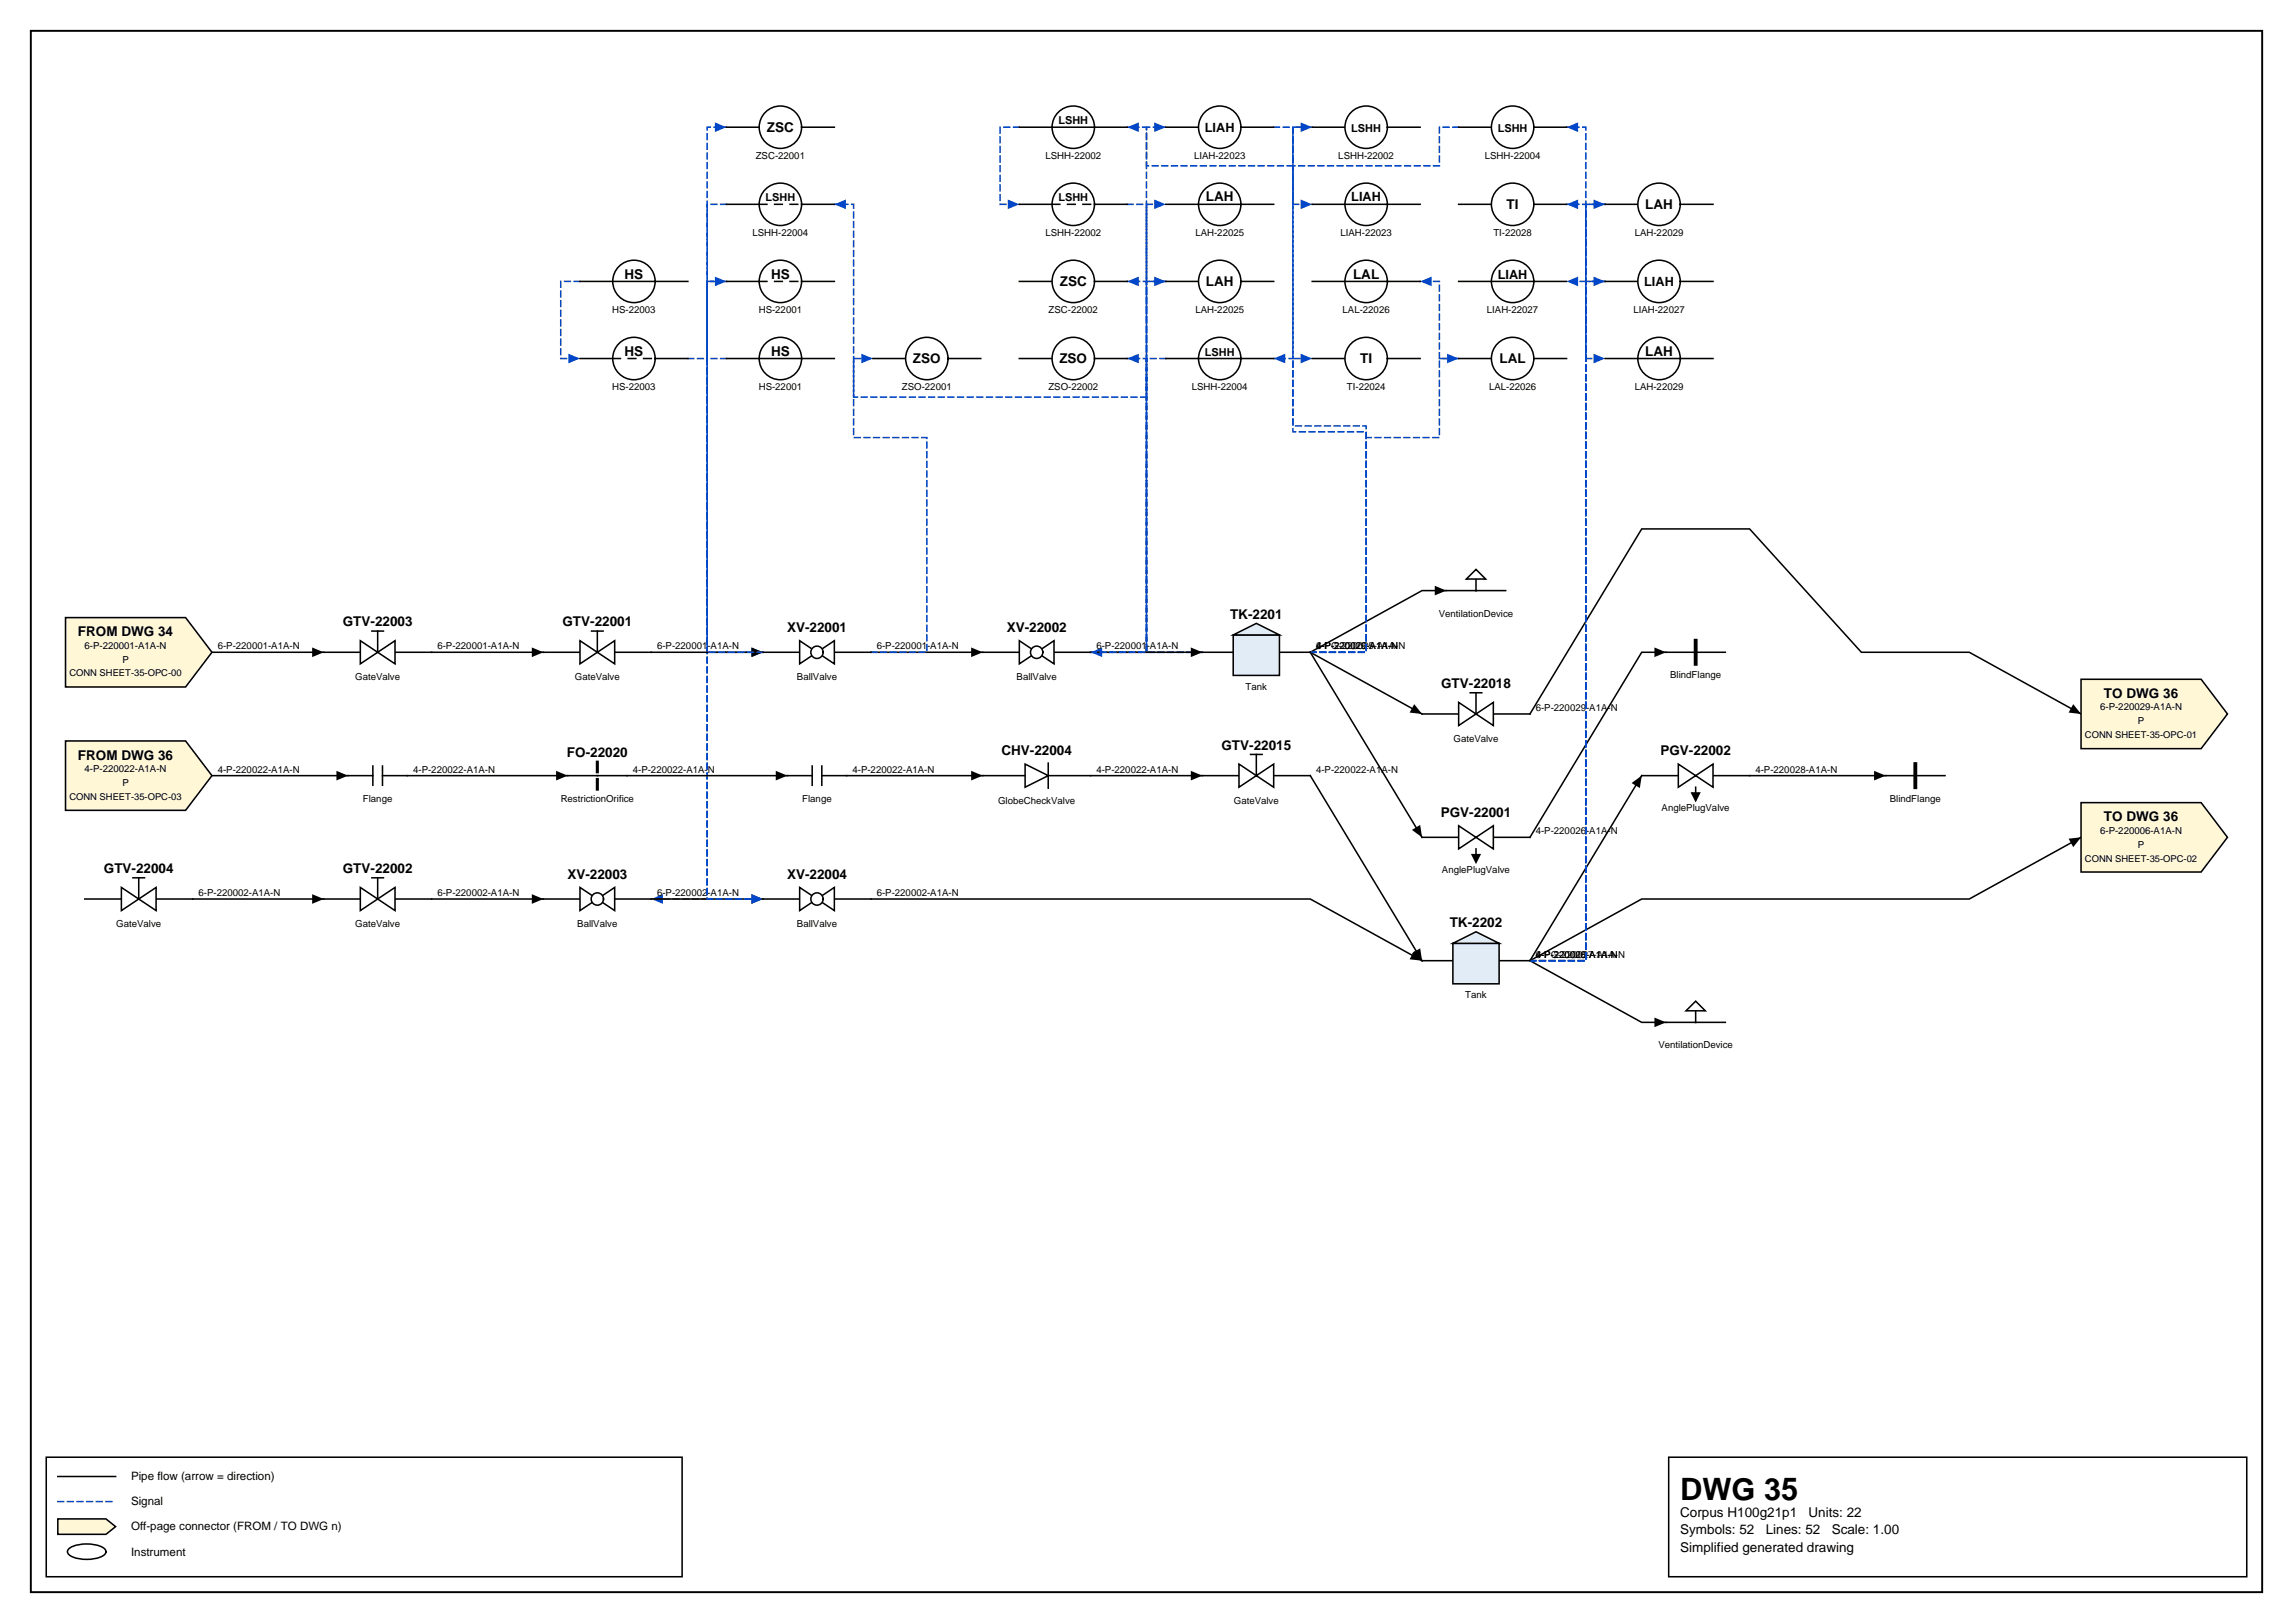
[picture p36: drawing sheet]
<svg xmlns="http://www.w3.org/2000/svg" width="420mm" height="297mm" viewBox="0 0 420 297" stroke-linecap="round" stroke-linejoin="round" font-family="sans-serif">
<defs><g id="words">
<text font-size="5.6" x="307.6" y="274.5">DWG 35</text>
<g font-size="2.5">
<text x="140.4" y="24.1">ZSC</text>
<text x="220.8" y="36.9">LAH</text>
<text x="275.8" y="38.3">TI</text>
<text x="301.2" y="38.3">LAH</text>
<text x="114.3" y="51">HS</text>
<text x="141.2" y="51">HS</text>
<text x="194" y="52.4">ZSC</text>
<text x="220.8" y="52.4">LAH</text>
<text x="247.7" y="51">LAL</text>
<text x="114.3" y="65.1">HS</text>
<text x="141.2" y="65.1">HS</text>
<text x="301.2" y="65.1">LAH</text>
<text x="167.1" y="66.5">ZSO</text>
<text x="194" y="66.5">ZSO</text>
<text x="249" y="66.5">TI</text>
<text x="274.5" y="66.5">LAL</text>
<text x="225.2" y="113.2">TK-2201</text>
<text x="14.3" y="116.4">FROM DWG 34</text>
<text x="62.8" y="114.6">GTV-22003</text>
<text x="103" y="114.6">GTV-22001</text>
<text x="144.1" y="115.7">XV-22001</text>
<text x="184.3" y="115.7">XV-22002</text>
<text x="263.8" y="125.9">GTV-22018</text>
<text x="385.2" y="127.7">TO DWG 36</text>
<text x="223.6" y="137.2">GTV-22015</text>
<text x="14.3" y="139">FROM DWG 36</text>
<text x="103.8" y="138.6">FO-22020</text>
<text x="183.3" y="138.3">CHV-22004</text>
<text x="304" y="138.3">PGV-22002</text>
<text x="263.8" y="149.5">PGV-22001</text>
<text x="385.2" y="150.3">TO DWG 36</text>
<text x="19" y="159.8">GTV-22004</text>
<text x="62.8" y="159.8">GTV-22002</text>
<text x="103.9" y="160.8">XV-22003</text>
<text x="144.1" y="160.8">XV-22004</text>
<text x="265.4" y="169.7">TK-2202</text>
<text x="307.6" y="277.6">Corpus H100g21p1</text>
<text x="307.6" y="280.8">Symbols: 52</text>
<text x="323.3" y="280.8">Lines: 52</text>
<text x="331.1" y="277.6">Units: 22</text>
<text x="335.3" y="280.8">Scale: 1.00</text>
<text x="307.6" y="284">Simplified generated drawing</text>
</g>
<g font-size="2.3">
<text x="220.6" y="24.1">LIAH</text>
<text x="247.4" y="36.9">LIAH</text>
<text x="274.2" y="51">LIAH</text>
<text x="301" y="52.4">LIAH</text>
</g>
<g font-size="2.1">
<text x="24" y="270.9">Pipe flow (arrow = direction)</text>
<text x="24" y="275.5">Signal</text>
<text x="24" y="280.1">Off-page connector (FROM / TO DWG n)</text>
<text x="24" y="284.7">Instrument</text>
</g>
<g font-size="2">
<text x="193.8" y="22.8">LSHH</text>
<text x="247.4" y="24.1">LSHH</text>
<text x="274.2" y="24.1">LSHH</text>
<text x="140.2" y="36.9">LSHH</text>
<text x="193.8" y="36.9">LSHH</text>
<text x="220.6" y="65.1">LSHH</text>
</g>
<g font-size="1.8">
<text x="138.4" y="29.1">ZSC-22001</text>
<text x="191.4" y="29.1">LSHH-22002</text>
<text x="218.6" y="29.1">LIAH-22023</text>
<text x="245" y="29.1">LSHH-22002</text>
<text x="271.8" y="29.1">LSHH-22004</text>
<text x="137.8" y="43.2">LSHH-22004</text>
<text x="191.4" y="43.2">LSHH-22002</text>
<text x="218.8" y="43.2">LAH-22025</text>
<text x="245.4" y="43.2">LIAH-22023</text>
<text x="273.4" y="43.2">TI-22028</text>
<text x="299.3" y="43.2">LAH-22029</text>
<text x="112.1" y="57.3">HS-22003</text>
<text x="138.9" y="57.3">HS-22001</text>
<text x="192" y="57.3">ZSC-22002</text>
<text x="218.8" y="57.3">LAH-22025</text>
<text x="245.8" y="57.3">LAL-22026</text>
<text x="272.2" y="57.3">LIAH-22027</text>
<text x="299" y="57.3">LIAH-22027</text>
<text x="112.1" y="71.4">HS-22003</text>
<text x="138.9" y="71.4">HS-22001</text>
<text x="165.1" y="71.4">ZSO-22001</text>
<text x="191.9" y="71.4">ZSO-22002</text>
<text x="218.2" y="71.4">LSHH-22004</text>
<text x="246.6" y="71.4">TI-22024</text>
<text x="272.6" y="71.4">LAL-22026</text>
<text x="299.3" y="71.4">LAH-22029</text>
<text x="263.4" y="112.9">VentilationDevice</text>
<text x="15.5" y="118.7">6-P-220001-A1A-N</text>
<text x="39.9" y="118.9">6-P-220001-A1A-N</text>
<text x="80.1" y="118.9">6-P-220001-A1A-N</text>
<text x="120.3" y="118.9">6-P-220001-A1A-N</text>
<text x="160.5" y="118.9">6-P-220001-A1A-N</text>
<text x="200.7" y="118.9">6-P-220001-A1A-N</text>
<text x="240.9" y="118.9">6-P-220029-A1A-N</text>
<text x="240.9" y="118.9">4-P-220026-A1A-N</text>
<text x="240.9" y="118.9">4-PG-220025-A1A-N</text>
<text x="22.4" y="121.3">P</text>
<text x="65" y="124.5">GateValve</text>
<text x="105.2" y="124.5">GateValve</text>
<text x="145.9" y="124.5">BallValve</text>
<text x="186.1" y="124.5">BallValve</text>
<text x="305.8" y="124.1">BlindFlange</text>
<text x="228" y="126.3">Tank</text>
<text x="281.2" y="130.1">6-P-220029-A1A-N</text>
<text x="384.5" y="130">6-P-220029-A1A-N</text>
<text x="266.1" y="135.8">GateValve</text>
<text x="391.4" y="132.6">P</text>
<text x="15.5" y="141.3">4-P-220022-A1A-N</text>
<text x="22.4" y="143.8">P</text>
<text x="39.9" y="141.4">4-P-220022-A1A-N</text>
<text x="75.6" y="141.4">4-P-220022-A1A-N</text>
<text x="115.9" y="141.4">4-P-220022-A1A-N</text>
<text x="156.1" y="141.4">4-P-220022-A1A-N</text>
<text x="200.7" y="141.4">4-P-220022-A1A-N</text>
<text x="240.9" y="141.4">4-P-220022-A1A-N</text>
<text x="321.4" y="141.4">4-P-220028-A1A-N</text>
<text x="66.4" y="146.7">Flange</text>
<text x="102.6" y="146.7">RestrictionOrifice</text>
<text x="146.9" y="146.7">Flange</text>
<text x="182.7" y="147.1">GlobeCheckValve</text>
<text x="225.9" y="147.1">GateValve</text>
<text x="304.2" y="148.5">AnglePlugValve</text>
<text x="346" y="146.7">BlindFlange</text>
<text x="281.2" y="152.7">4-P-220026-A1A-N</text>
<text x="384.5" y="152.6">6-P-220006-A1A-N</text>
<text x="391.4" y="155.1">P</text>
<text x="264" y="159.8">AnglePlugValve</text>
<text x="36.3" y="164">6-P-220002-A1A-N</text>
<text x="80.1" y="164">6-P-220002-A1A-N</text>
<text x="120.3" y="164">6-P-220002-A1A-N</text>
<text x="160.5" y="164">6-P-220002-A1A-N</text>
<text x="21.3" y="169.7">GateValve</text>
<text x="65" y="169.7">GateValve</text>
<text x="105.7" y="169.7">BallValve</text>
<text x="145.9" y="169.7">BallValve</text>
<text x="281.2" y="175.3">6-P-220006-A1A-N</text>
<text x="281.2" y="175.3">4-PG-220027-A1A-N</text>
<text x="281.2" y="175.3">4-P-220028-A1A-N</text>
<text x="268.3" y="182.7">Tank</text>
<text x="303.6" y="191.9">VentilationDevice</text>
</g>
<g font-size="1.7">
<text x="12.7" y="123.8">CONN SHEET-35-OPC-00</text>
<text x="381.7" y="135.1">CONN SHEET-35-OPC-01</text>
<text x="12.7" y="146.4">CONN SHEET-35-OPC-03</text>
<text x="381.7" y="157.7">CONN SHEET-35-OPC-02</text>
</g>
</g></defs>
<path d="M5.6 5.6h408.6v285.8h-408.6z" fill="none" stroke="#000" stroke-width=".35"/>
<path d="M8.5 266.7h116.4v21.9h-116.4zM10.6 270.2h10.6M305.5 266.7h105.8v21.9h-105.8z" fill="none" stroke="#000" stroke-width=".28"/>
<path d="M10.6 274.8h10.6" fill="none" stroke="#0046c8" stroke-width=".28" stroke-dasharray="1.1 .7"/>
<path d="M10.6 278h8.8l1.8 1.4-1.8 1.4h-8.8z" fill="#fff7d6" stroke="#000" stroke-width=".28"/>
<path d="M12.7 283.4a6.7 6.7 0 0 1 6.3 0 .72 .72 0 0 1 0 1.2 6.7 6.7 0 0 1-6.3 0 .72 .72 0 0 1 0-1.2z" fill="none" stroke="#000" stroke-width=".28"/>
<path d="M213.4 51.5h-3.5v-14.1h3.5" fill="none" stroke="#0046c8" stroke-width=".28" stroke-dasharray="1.1 .7"/>
<path d="M211.3 36.5l2.1 .9-2.1 .9z" fill="#0046c8"/>
<path d="M199.7 142h20.4" fill="none" stroke="#000" stroke-width=".28"/>
<path d="M218 141.1l2.1 .9-2.1 .8z" fill="#000"/>
<path d="M125.9 65.6h3.6v98.9h-10.3" fill="none" stroke="#0046c8" stroke-width=".28" stroke-dasharray="1.1 .7"/>
<path d="M119.2 164.5l2.2-.8v1.7z" fill="#0046c8"/>
<path d="M239.9 142l20.4 33.8" fill="none" stroke="#000" stroke-width=".28"/>
<path d="M258.5 174.5l1.5-.9 .3 2.2z" fill="#000"/>
<path d="M133 65.6h-3.5v-14.1h3.5" fill="none" stroke="#0046c8" stroke-width=".28" stroke-dasharray="1.1 .7"/>
<path d="M130.9 50.6l2.1 .9-2.1 .9z" fill="#0046c8"/>
<path d="M79 119.4h20.5M119.2 164.5h20.5" fill="none" stroke="#000" stroke-width=".28"/>
<path d="M97.4 118.5l2.1 .9-2.1 .9zM137.6 163.7l2.1 .8-2.1 .9z" fill="#000"/>
<path d="M133 51.5h-3.5v67.9h10.2" fill="none" stroke="#0046c8" stroke-width=".28" stroke-dasharray="1.1 .7"/>
<path d="M137.6 118.5l2.1 .9-2.1 .9z" fill="#0046c8"/>
<path d="M155 142h24.9" fill="none" stroke="#000" stroke-width=".28"/>
<path d="M177.8 141.1l2.1 .9-2.1 .8z" fill="#000"/>
<path d="M233.2 23.3h3.5v14.1h3.5" fill="none" stroke="#0046c8" stroke-width=".28" stroke-dasharray="1.1 .7"/>
<path d="M238.1 36.5l2.1 .9-2.1 .9z" fill="#0046c8"/>
<path d="M35.3 164.5h24" fill="none" stroke="#000" stroke-width=".28"/>
<path d="M57.1 163.7l2.2 .8-2.2 .9z" fill="#000"/>
<path d="M220.1 119.4h-10.2v-67.9h3.5" fill="none" stroke="#0046c8" stroke-width=".28" stroke-dasharray="1.1 .7"/>
<path d="M211.3 50.6l2.1 .9-2.1 .9z" fill="#0046c8"/>
<path d="M220.1 119.4h-10.2v-96.1h3.5" fill="none" stroke="#0046c8" stroke-width=".28" stroke-dasharray="1.1 .7"/>
<path d="M211.3 22.4l2.1 .9-2.1 .9z" fill="#0046c8"/>
<path d="M239.9 119.4l20.4 11.3" fill="none" stroke="#000" stroke-width=".28"/>
<path d="M258.9 128.9l1.4 1.8-2.2-.3z" fill="#000"/>
<path d="M239.9 119.4h10.2v-41.4h-13.4v-12.4h3.5" fill="none" stroke="#0046c8" stroke-width=".28" stroke-dasharray="1.1 .7"/>
<path d="M238.1 64.7l2.1 .9-2.1 .9z" fill="#0046c8"/>
<path d="M239.9 119.4l20.4 33.8" fill="none" stroke="#000" stroke-width=".28"/>
<path d="M258.5 151.9l1.5-.9 .3 2.2z" fill="#000"/>
<path d="M239.9 119.4h10.2v-40.4h-13.4v-55.7h3.5" fill="none" stroke="#0046c8" stroke-width=".28" stroke-dasharray="1.1 .7"/>
<path d="M238.1 22.4l2.1 .9-2.1 .9z" fill="#0046c8"/>
<path d="M264.8 108.1h-4.5l-20.4 11.3" fill="none" stroke="#000" stroke-width=".28"/>
<path d="M262.7 107.2l2.1 .9-2.1 .9z" fill="#000"/>
<path d="M239.9 119.4h10.2v-39.3h13.4v-14.5h3.6" fill="none" stroke="#0046c8" stroke-width=".28" stroke-dasharray="1.1 .7"/>
<path d="M264.9 64.7l2.2 .9-2.2 .9z" fill="#0046c8"/>
<path d="M186.6 23.3h-3.5v14.1h3.5" fill="none" stroke="#0046c8" stroke-width=".28" stroke-dasharray="1.1 .7"/>
<path d="M184.5 36.5l2.1 .9-2.1 .9z" fill="#0046c8"/>
<path d="M280.1 130.7l20.5-33.9h19.7l20.5 22.6h19.7l20.5 11.3M79 164.5h20.5" fill="none" stroke="#000" stroke-width=".28"/>
<path d="M379.6 128.9l1.4 1.8-2.3-.3zM97.4 163.7l2.1 .8-2.1 .9z" fill="#000"/>
<path d="M206.4 37.4h3.5v82h-10.2" fill="none" stroke="#0046c8" stroke-width=".28" stroke-dasharray="1.1 .7"/>
<path d="M199.7 119.4l2.1-.9v1.8z" fill="#0046c8"/>
<path d="M133 37.4h-3.5v127.1h10.2" fill="none" stroke="#0046c8" stroke-width=".28" stroke-dasharray="1.1 .7"/>
<path d="M137.6 163.7l2.1 .8-2.1 .9z" fill="#0046c8"/>
<path d="M119.2 119.4h20.5" fill="none" stroke="#000" stroke-width=".28"/>
<path d="M137.6 118.5l2.1 .9-2.1 .9z" fill="#000"/>
<path d="M199.7 119.4h10.2v-53.8h-3.5" fill="none" stroke="#0046c8" stroke-width=".28" stroke-dasharray="1.1 .7"/>
<path d="M206.4 65.6l2.1-.9v1.8z" fill="#0046c8"/>
<path d="M199.7 119.4h20.4" fill="none" stroke="#000" stroke-width=".28"/>
<path d="M218 118.5l2.1 .9-2.1 .9z" fill="#000"/>
<path d="M199.7 119.4h10.2v-67.9h-3.5" fill="none" stroke="#0046c8" stroke-width=".28" stroke-dasharray="1.1 .7"/>
<path d="M206.4 51.5l2.1-.9v1.8z" fill="#0046c8"/>
<path d="M38.8 119.4h20.5M159.5 164.5h80.4l20.4 11.3" fill="none" stroke="#000" stroke-width=".28"/>
<path d="M57.1 118.5l2.2 .9-2.2 .9zM258.9 174l1.4 1.8-2.2-.2z" fill="#000"/>
<path d="M213.4 65.6h-3.5v7.1h-53.6v-35.3h-3.5" fill="none" stroke="#0046c8" stroke-width=".28" stroke-dasharray="1.1 .7"/>
<path d="M152.8 37.4l2.1-.9v1.8z" fill="#0046c8"/>
<path d="M305 119.4h-4.4l-20.5 33.8" fill="none" stroke="#000" stroke-width=".28"/>
<path d="M302.9 118.5l2.1 .9-2.1 .9z" fill="#000"/>
<path d="M267.1 23.3h-3.6v7h-26.8v35.3h-3.5" fill="none" stroke="#0046c8" stroke-width=".28" stroke-dasharray="1.1 .7"/>
<path d="M233.2 65.6l2.1-.9v1.8z" fill="#0046c8"/>
<path d="M381 153.2l-20.5 11.3h-59.9l-20.5 11.3 20.5 11.3h4.4" fill="none" stroke="#000" stroke-width=".28"/>
<path d="M378.7 153.5l2.3-.3-1.4 1.8zM302.9 186.2l2.1 .9-2.1 .9z" fill="#000"/>
<path d="M280.1 175.8h10.2v-138.4h-3.5" fill="none" stroke="#0046c8" stroke-width=".28" stroke-dasharray="1.1 .7"/>
<path d="M286.8 37.4l2.1-.9v1.8z" fill="#0046c8"/>
<path d="M280.1 175.8h10.2v-152.5h-3.5" fill="none" stroke="#0046c8" stroke-width=".28" stroke-dasharray="1.1 .7"/>
<path d="M286.8 23.3l2.1-.9v1.8z" fill="#0046c8"/>
<path d="M300.6 142l-20.5 33.8" fill="none" stroke="#000" stroke-width=".28"/>
<path d="M298.7 143.3l1.9-1.3-.4 2.2z" fill="#000"/>
<path d="M280.1 175.8h10.2v-124.3h3.6" fill="none" stroke="#0046c8" stroke-width=".28" stroke-dasharray="1.1 .7"/>
<path d="M291.7 50.6l2.2 .9-2.2 .9z" fill="#0046c8"/>
<path d="M280.1 175.8h10.2v-138.4h3.6" fill="none" stroke="#0046c8" stroke-width=".28" stroke-dasharray="1.1 .7"/>
<path d="M291.7 36.5l2.2 .9-2.2 .9z" fill="#0046c8"/>
<path d="M320.3 142h24.9" fill="none" stroke="#000" stroke-width=".28"/>
<path d="M343.1 141.1l2.1 .9-2.1 .8z" fill="#000"/>
<path d="M293.9 51.5h-7.1" fill="none" stroke="#0046c8" stroke-width=".28" stroke-dasharray="1.1 .7"/>
<path d="M286.8 51.5l2.1-.9v1.8z" fill="#0046c8"/>
<path d="M74.6 142h29.3" fill="none" stroke="#000" stroke-width=".28"/>
<path d="M101.8 141.1l2.1 .9-2.1 .8z" fill="#000"/>
<path d="M240.2 23.3h-3.5v7h-26.8v-7h-3.5" fill="none" stroke="#0046c8" stroke-width=".28" stroke-dasharray="1.1 .7"/>
<path d="M206.4 23.3l2.1-.9v1.8z" fill="#0046c8"/>
<path d="M114.8 142h29.3" fill="none" stroke="#000" stroke-width=".28"/>
<path d="M142 141.1l2.1 .9-2.1 .8z" fill="#000"/>
<path d="M106.2 51.5h-3.5v14.1h3.5" fill="none" stroke="#0046c8" stroke-width=".28" stroke-dasharray="1.1 .7"/>
<path d="M104.1 64.7l2.1 .9-2.1 .9z" fill="#0046c8"/>
<path d="M159.5 119.4h20.4M38.8 142h24.9" fill="none" stroke="#000" stroke-width=".28"/>
<path d="M177.8 118.5l2.1 .9-2.1 .9zM61.6 141.1l2.1 .9-2.1 .8z" fill="#000"/>
<path d="M139.7 119.4h-10.2v-96.1h3.5" fill="none" stroke="#0046c8" stroke-width=".28" stroke-dasharray="1.1 .7"/>
<path d="M130.9 22.4l2.1 .9-2.1 .9z" fill="#0046c8"/>
<path d="M159.5 119.4h10.2v-39.3h-13.4v-14.5h3.5" fill="none" stroke="#0046c8" stroke-width=".28" stroke-dasharray="1.1 .7"/>
<path d="M157.7 64.7l2.1 .9-2.1 .9z" fill="#0046c8"/>
<path d="M293.9 37.4h-3.6v28.2h3.6" fill="none" stroke="#0046c8" stroke-width=".28" stroke-dasharray="1.1 .7"/>
<path d="M291.7 64.7l2.2 .9-2.2 .9z" fill="#0046c8"/>
<path d="M267.1 65.6h-3.6v-14.1h-3.5" fill="none" stroke="#0046c8" stroke-width=".28" stroke-dasharray="1.1 .7"/>
<path d="M260 51.5l2.1-.9v1.8z" fill="#0046c8"/>
<path d="M186.6 65.6h6M200.4 65.6h6" fill="none" stroke="#000" stroke-width=".28"/>
<circle cx="196.5" cy="65.6" r="3.9" fill="#fff" stroke="#000" stroke-width=".28"/>
<path d="M213.4 51.5h6M227.2 51.5h6" fill="none" stroke="#000" stroke-width=".28"/>
<circle cx="223.3" cy="51.5" r="3.9" fill="#fff" stroke="#000" stroke-width=".28"/>
<path d="M213.4 37.4h6M227.2 37.4h6" fill="none" stroke="#000" stroke-width=".28"/>
<circle cx="223.3" cy="37.4" r="3.9" fill="#fff" stroke="#000" stroke-width=".28"/>
<path d="M219.4 37.4h7.8M179.9 142h7.8M191.9 142h7.8" fill="none" stroke="#000" stroke-width=".28"/>
<path d="M187.7 139.8l4.2 2.2-4.2 2.1z" fill="#fff" stroke="#000" stroke-width=".28"/>
<path d="M106.2 65.6h6M119.9 65.6h6M191.9 139.7v4.6" fill="none" stroke="#000" stroke-width=".28"/>
<circle cx="116.1" cy="65.6" r="3.9" fill="#fff" stroke="#000" stroke-width=".28"/>
<path d="M112.2 65.6h1.4M115 65.6h1.4M117.8 65.6h1.4M345.2 142h10.9" fill="none" stroke="#000" stroke-width=".28"/>
<path d="M350.7 139.8v4.3" fill="none" stroke="#000" stroke-width=".71"/>
<path d="M381 146.9h22l4.8 6.3-4.8 6.4h-22z" fill="#fff7d6" stroke="#000" stroke-width=".28"/>
<path d="M305 187.1h10.9M310.4 185v2.1" fill="none" stroke="#000" stroke-width=".28"/>
<path d="M310.4 183.2l1.8 1.8h-3.5z" fill="#fff" stroke="#000" stroke-width=".28"/>
<path d="M220.1 142h6.7M233.2 142h6.7" fill="none" stroke="#000" stroke-width=".28"/>
<path d="M226.8 139.8l6.4 4.3v-4.3l-6.4 4.3z" fill="#fff" stroke="#000" stroke-width=".28"/>
<path d="M133 65.6h6M146.8 65.6h6M229 138.1h2.1M230 138.1v3.9" fill="none" stroke="#000" stroke-width=".28"/>
<circle cx="142.9" cy="65.6" r="3.9" fill="#fff" stroke="#000" stroke-width=".28"/>
<path d="M139 65.6h7.8M59.3 119.4h6.7M72.3 119.4h6.7" fill="none" stroke="#000" stroke-width=".28"/>
<path d="M66 117.3l6.3 4.2v-4.2l-6.3 4.2z" fill="#fff" stroke="#000" stroke-width=".28"/>
<path d="M68.1 115.5h2.1M69.1 115.5v3.9M99.5 164.5h6.7M112.5 164.5h6.7" fill="none" stroke="#000" stroke-width=".28"/>
<g fill="#fff" stroke="#000" stroke-width=".28">
<path d="M106.2 162.4l6.3 4.3v-4.3l-6.3 4.3z"/>
<circle cx="109.4" cy="164.5" r="1.13"/>
</g>
<path d="M133 51.5h6M146.8 51.5h6" fill="none" stroke="#000" stroke-width=".28"/>
<circle cx="142.9" cy="51.5" r="3.9" fill="#fff" stroke="#000" stroke-width=".28"/>
<path d="M213.4 23.3h6M227.2 23.3h6M139 51.5h1.4M141.8 51.5h1.4M144.6 51.5h1.4M144.1 142h4.6M148.7 140.2v3.5M150.5 142h4.5M150.5 140.2v3.5" fill="none" stroke="#000" stroke-width=".28"/>
<circle cx="223.3" cy="23.3" r="3.9" fill="#fff" stroke="#000" stroke-width=".28"/>
<path d="M15.5 164.5h6.7M28.6 164.5h6.7" fill="none" stroke="#000" stroke-width=".28"/>
<path d="M22.2 162.4l6.4 4.3v-4.3l-6.4 4.3z" fill="#fff" stroke="#000" stroke-width=".28"/>
<path d="M220.1 119.4h5.7M234.2 119.4h5.7M24.3 160.7h2.2M25.4 160.7v3.8" fill="none" stroke="#000" stroke-width=".28"/>
<g fill="#e2ecf7" stroke="#000" stroke-width=".28">
<path d="M225.8 116.2h8.4v7.4h-8.4z"/>
<path d="M225.8 116.2l4.2-2.1 4.2 2.1z"/>
</g>
<path d="M186.6 23.3h6M200.4 23.3h6" fill="none" stroke="#000" stroke-width=".28"/>
<circle cx="196.5" cy="23.3" r="3.9" fill="#fff" stroke="#000" stroke-width=".28"/>
<path d="M192.6 23.3h7.8M59.3 164.5h6.7M72.3 164.5h6.7" fill="none" stroke="#000" stroke-width=".28"/>
<path d="M66 162.4l6.3 4.3v-4.3l-6.3 4.3z" fill="#fff" stroke="#000" stroke-width=".28"/>
<path d="M186.6 51.5h6M200.4 51.5h6M68.1 160.7h2.1M69.1 160.7v3.8" fill="none" stroke="#000" stroke-width=".28"/>
<circle cx="196.5" cy="51.5" r="3.9" fill="#fff" stroke="#000" stroke-width=".28"/>
<path d="M260.3 130.7h6.8M273.4 130.7h6.7" fill="none" stroke="#000" stroke-width=".28"/>
<path d="M267.1 128.6l6.3 4.2v-4.2l-6.3 4.2z" fill="#fff" stroke="#000" stroke-width=".28"/>
<path d="M186.6 37.4h6M200.4 37.4h6M269.2 126.8h2.1M270.2 126.8v3.9" fill="none" stroke="#000" stroke-width=".28"/>
<circle cx="196.5" cy="37.4" r="3.9" fill="#fff" stroke="#000" stroke-width=".28"/>
<path d="M192.6 37.4h1.4M195.4 37.4h1.4M198.3 37.4h1.4M240.2 65.6h6M254 65.6h6" fill="none" stroke="#000" stroke-width=".28"/>
<circle cx="250.1" cy="65.6" r="3.9" fill="#fff" stroke="#000" stroke-width=".28"/>
<path d="M381 124.3h22l4.8 6.4-4.8 6.3h-22z" fill="#fff7d6" stroke="#000" stroke-width=".28"/>
<path d="M267.1 51.5h5.9M280.8 51.5h6" fill="none" stroke="#000" stroke-width=".28"/>
<circle cx="276.9" cy="51.5" r="3.9" fill="#fff" stroke="#000" stroke-width=".28"/>
<path d="M133 37.4h6M146.8 37.4h6M273 51.5h7.8" fill="none" stroke="#000" stroke-width=".28"/>
<circle cx="142.9" cy="37.4" r="3.9" fill="#fff" stroke="#000" stroke-width=".28"/>
<path d="M139 37.4h1.4M141.8 37.4h1.4M144.6 37.4h1.4M99.5 119.4h6.7M112.5 119.4h6.7" fill="none" stroke="#000" stroke-width=".28"/>
<path d="M106.2 117.3l6.3 4.2v-4.2l-6.3 4.2z" fill="#fff" stroke="#000" stroke-width=".28"/>
<path d="M108.3 115.5h2.1M109.4 115.5v3.9M179.9 119.4h6.7M193 119.4h6.7" fill="none" stroke="#000" stroke-width=".28"/>
<g fill="#fff" stroke="#000" stroke-width=".28">
<path d="M186.6 117.3l6.4 4.2v-4.2l-6.4 4.2z"/>
<circle cx="189.8" cy="119.4" r="1.13"/>
</g>
<path d="M240.2 51.5h6M254 51.5h6" fill="none" stroke="#000" stroke-width=".28"/>
<circle cx="250.1" cy="51.5" r="3.9" fill="#fff" stroke="#000" stroke-width=".28"/>
<path d="M246.2 51.5h7.8" fill="none" stroke="#000" stroke-width=".28"/>
<path d="M12 113h22l4.8 6.4-4.8 6.3h-22z" fill="#fff7d6" stroke="#000" stroke-width=".28"/>
<path d="M267.1 37.4h5.9M280.8 37.4h6" fill="none" stroke="#000" stroke-width=".28"/>
<circle cx="276.9" cy="37.4" r="3.9" fill="#fff" stroke="#000" stroke-width=".28"/>
<path d="M139.7 164.5h6.7M152.8 164.5h6.7" fill="none" stroke="#000" stroke-width=".28"/>
<g fill="#fff" stroke="#000" stroke-width=".28">
<path d="M146.4 162.4l6.4 4.3v-4.3l-6.4 4.3z"/>
<circle cx="149.6" cy="164.5" r="1.13"/>
</g>
<path d="M240.2 37.4h6M254 37.4h6" fill="none" stroke="#000" stroke-width=".28"/>
<circle cx="250.1" cy="37.4" r="3.9" fill="#fff" stroke="#000" stroke-width=".28"/>
<path d="M246.2 37.4h7.8M213.4 65.6h6M227.2 65.6h6" fill="none" stroke="#000" stroke-width=".28"/>
<circle cx="223.3" cy="65.6" r="3.9" fill="#fff" stroke="#000" stroke-width=".28"/>
<path d="M219.4 65.6h7.8M305 119.4h10.9M260.3 153.2h6.8M273.4 153.2h6.7" fill="none" stroke="#000" stroke-width=".28"/>
<path d="M310.4 117.3v4.2" fill="none" stroke="#000" stroke-width=".71"/>
<path d="M267.1 151.1l6.3 4.3v-4.3l-6.3 4.3z" fill="#fff" stroke="#000" stroke-width=".28"/>
<path d="M267.1 23.3h5.9M280.8 23.3h6M270.2 155.4v1.4" fill="none" stroke="#000" stroke-width=".28"/>
<path d="M269.5 156.4h1.4l-.7 1.4z" fill="#000" stroke="#000" stroke-width=".28"/>
<circle cx="276.9" cy="23.3" r="3.9" fill="#fff" stroke="#000" stroke-width=".28"/>
<path d="M293.9 65.6h6M307.6 65.6h6" fill="none" stroke="#000" stroke-width=".28"/>
<circle cx="303.7" cy="65.6" r="3.9" fill="#fff" stroke="#000" stroke-width=".28"/>
<path d="M133 23.3h6M146.8 23.3h6M299.9 65.6h7.7" fill="none" stroke="#000" stroke-width=".28"/>
<circle cx="142.9" cy="23.3" r="3.9" fill="#fff" stroke="#000" stroke-width=".28"/>
<path d="M260.3 175.8h5.7M274.5 175.8h5.6" fill="none" stroke="#000" stroke-width=".28"/>
<g fill="#e2ecf7" stroke="#000" stroke-width=".28">
<path d="M266 172.6h8.5v7.5h-8.5z"/>
<path d="M266 172.6l4.2-2.1 4.3 2.1z"/>
</g>
<path d="M300.6 142h6.7M313.6 142h6.7" fill="none" stroke="#000" stroke-width=".28"/>
<path d="M307.3 139.8l6.3 4.3v-4.3l-6.3 4.3z" fill="#fff" stroke="#000" stroke-width=".28"/>
<path d="M293.9 51.5h6M307.6 51.5h6M310.4 144.1v1.4" fill="none" stroke="#000" stroke-width=".28"/>
<path d="M309.7 145.1h1.4l-.7 1.4z" fill="#000" stroke="#000" stroke-width=".28"/>
<circle cx="303.7" cy="51.5" r="3.9" fill="#fff" stroke="#000" stroke-width=".28"/>
<path d="M240.2 23.3h6M254 23.3h6M63.7 142h4.6M68.3 140.2v3.5M70 142h4.6M70 140.2v3.5" fill="none" stroke="#000" stroke-width=".28"/>
<circle cx="250.1" cy="23.3" r="3.9" fill="#fff" stroke="#000" stroke-width=".28"/>
<path d="M159.8 65.6h6M173.6 65.6h6" fill="none" stroke="#000" stroke-width=".28"/>
<circle cx="169.7" cy="65.6" r="3.9" fill="#fff" stroke="#000" stroke-width=".28"/>
<path d="M264.8 108.1h10.9M270.2 106v2.1" fill="none" stroke="#000" stroke-width=".28"/>
<path d="M270.2 104.2l1.8 1.8h-3.5z" fill="#fff" stroke="#000" stroke-width=".28"/>
<path d="M106.2 51.5h6M119.9 51.5h6M103.9 142h10.9" fill="none" stroke="#000" stroke-width=".28"/>
<path d="M109.4 139.5v1.8M109.4 142.7v1.7" fill="none" stroke="#000" stroke-width=".56"/>
<circle cx="116.1" cy="51.5" r="3.9" fill="#fff" stroke="#000" stroke-width=".28"/>
<path d="M112.2 51.5h7.7" fill="none" stroke="#000" stroke-width=".28"/>
<path d="M12 135.6h22l4.8 6.4-4.8 6.3h-22z" fill="#fff7d6" stroke="#000" stroke-width=".28"/>
<path d="M139.7 119.4h6.7M152.8 119.4h6.7" fill="none" stroke="#000" stroke-width=".28"/>
<g fill="#fff" stroke="#000" stroke-width=".28">
<path d="M146.4 117.3l6.4 4.2v-4.2l-6.4 4.2z"/>
<circle cx="149.6" cy="119.4" r="1.13"/>
</g>
<path d="M293.9 37.4h6M307.6 37.4h6" fill="none" stroke="#000" stroke-width=".28"/>
<circle cx="303.7" cy="37.4" r="3.9" fill="#fff" stroke="#000" stroke-width=".28"/>
<path d="M267.1 65.6h5.9M280.8 65.6h6" fill="none" stroke="#000" stroke-width=".28"/>
<circle cx="276.9" cy="65.6" r="3.9" fill="#fff" stroke="#000" stroke-width=".28"/>
<use href="#words"/>
</svg>
